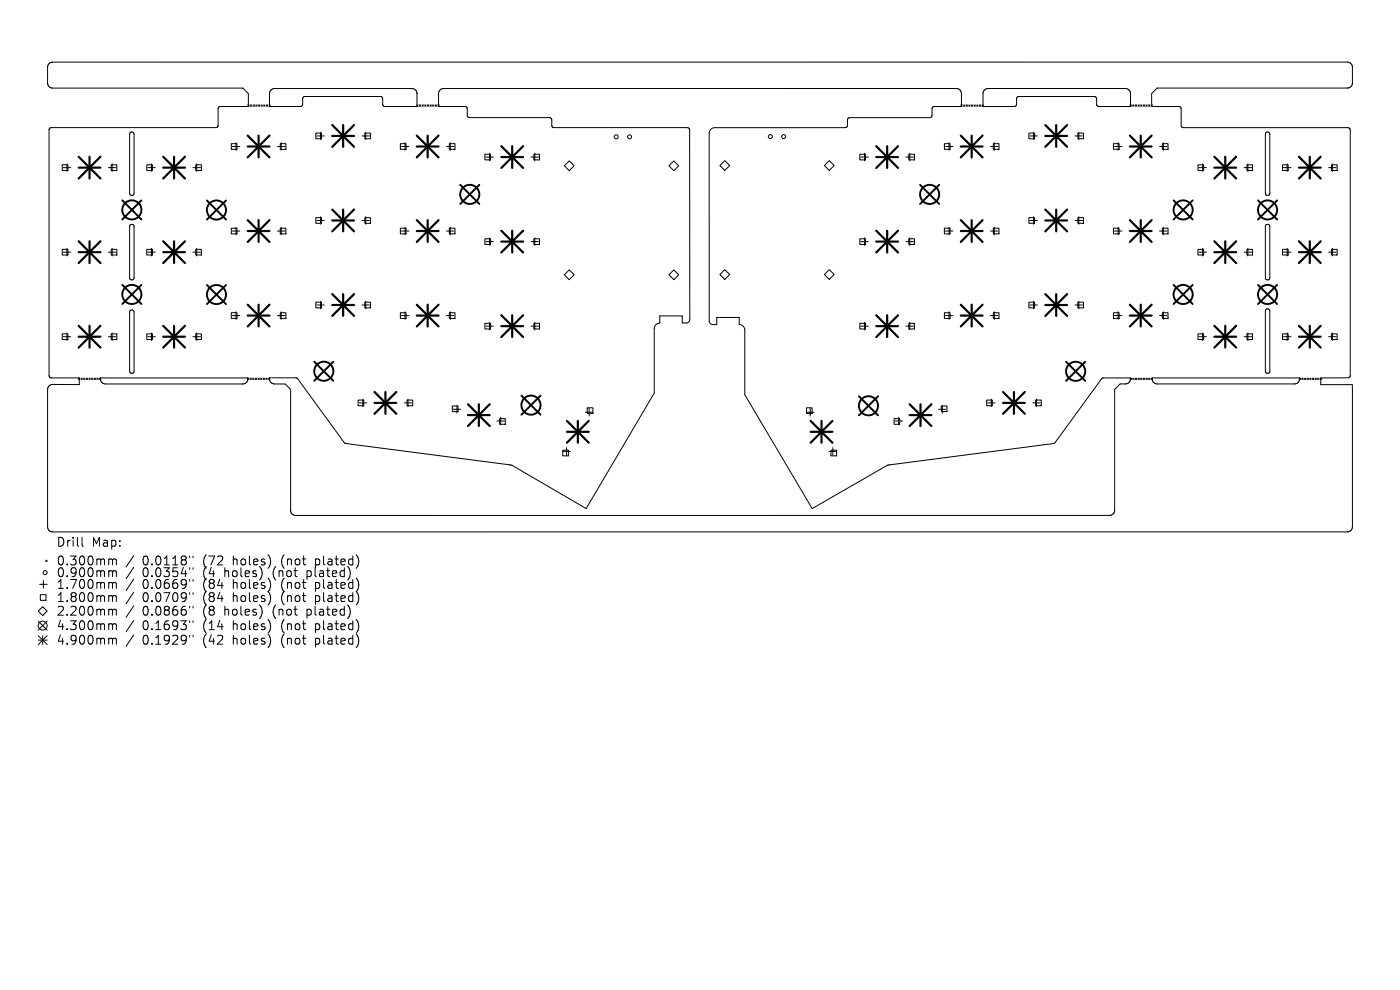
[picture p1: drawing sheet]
<svg xmlns="http://www.w3.org/2000/svg" width="297mm" height="210mm" viewBox="0 0 297 210" stroke-linecap="round" stroke-linejoin="round" font-family="sans-serif">
<defs><g id="words">
<g font-size="2.6">
<text x="11.9" y="116.2">Drill</text>
<text x="19.4" y="116.2">Map:</text>
<text x="11.9" y="120.2">0.300mm</text>
<text x="11.9" y="122.7">0.900mm</text>
<text x="11.9" y="125.2">1.700mm</text>
<text x="30.2" y="120.2">0.0118&quot;</text>
<text x="30.2" y="122.7">0.0354&quot;</text>
<text x="30.2" y="125.2">0.0669&quot;</text>
<text x="43.2" y="120.2">(72</text>
<text x="43.2" y="122.7">(4</text>
<text x="43.2" y="125.2">(84</text>
<text x="47.9" y="122.7">holes)</text>
<text x="49.7" y="120.2">holes)</text>
<text x="49.7" y="125.2">holes)</text>
<text x="58.3" y="122.7">(not</text>
<text x="60.1" y="120.2">(not</text>
<text x="60.1" y="125.2">(not</text>
<text x="65.7" y="122.7">plated)</text>
<text x="67.5" y="120.2">plated)</text>
<text x="67.5" y="125.2">plated)</text>
<text x="11.9" y="128">1.800mm</text>
<text x="11.9" y="130.9">2.200mm</text>
<text x="30.2" y="128">0.0709&quot;</text>
<text x="30.2" y="130.9">0.0866&quot;</text>
<text x="43.2" y="128">(84</text>
<text x="43.2" y="130.9">(8</text>
<text x="47.9" y="130.9">holes)</text>
<text x="49.7" y="128">holes)</text>
<text x="58.3" y="130.9">(not</text>
<text x="60.1" y="128">(not</text>
<text x="65.7" y="130.9">plated)</text>
<text x="67.5" y="128">plated)</text>
<text x="11.9" y="133.9">4.300mm</text>
<text x="11.9" y="137">4.900mm</text>
<text x="30.2" y="133.9">0.1693&quot;</text>
<text x="30.2" y="137">0.1929&quot;</text>
<text x="43.2" y="133.9">(14</text>
<text x="43.2" y="137">(42</text>
<text x="49.7" y="133.9">holes)</text>
<text x="49.7" y="137">holes)</text>
<text x="60.1" y="133.9">(not</text>
<text x="60.1" y="137">(not</text>
<text x="67.5" y="133.9">plated)</text>
<text x="67.5" y="137">plated)</text>
</g>
</g></defs>
<g fill="none" stroke="#000" stroke-width=".21">
<path d="M10.4 13.5l.8-.3h274.6a1.08 1.08 0 0 1 1.1 1v3.4a1.07 1.07 0 0 1-1.1 1.1h-40.3l-1.2 1.1v2.8l6.1 .1 .2 .4v3.5l.1 .3 .4 .2h34.9l.4 .3v52.3l-.3 .4-5.9 .1v1.4h6.7v30.2a1.07 1.07 0 0 1-1.1 1h-274.6a1.08 1.08 0 0 1-1.1-1v-29.2a1.08 1.08 0 0 1 1.1-1.1l5.6 .1v-1.4h-5.9l-.3-.1-.2-.4 .1-52.4 .5-.2h34.8l.3-.1 .2-.4v-3.5l.2-.4 6.2-.1v-2.7l-1.2-1.2h-40.3a1.08 1.08 0 0 1-1.1-1.1v-3.3zM57.5 19.1l.7-.3h29.2a1.07 1.07 0 0 1 1.1 1.1v2.7h-7l-.3-.3v-1.5l-.5-.3h-16l-.5 .3v1.5l-.3 .3h-6.7v-2.7zM88.5 19.9h.1M204 19.8a1.07 1.07 0 0 0-1.1-1h-108.8a1.08 1.08 0 0 0-1.1 1.1v2.7h5.8l.3 .5 .1 1.5 .4 .4h17l.4 .3 .1 1.5 .4 .3 28.6 .1 .2 .3v40.3a.75 .75 0 0 1-.7 .7h-.9v-1.5h-4.7v1.5a1.18 1.18 0 0 0-1.2 1.2v13.7l-14.4 24.5-15.9-9.2-35.3-4.7-10.1-13.7-.3-.2h-5.6v.3M204 19.8v2.8h-6l-.3 .5v1.5l-.4 .4h-17l-.5 .3v1.5l-.5 .3h-27.7a1.18 1.18 0 0 0-1.2 1.2l.1 39.8a.75 .75 0 0 0 .7 .7h.9v-1.5h4.7v1.6a1.18 1.18 0 0 1 1.2 1.1v13.7l14.3 24.2 16.1-9.2 35.3-4.7 10-13.7 .4-.1h5.7a1.11 1.11 0 0 1-1 1.2h-1.2l-1.1 1.2v25.7a1.07 1.07 0 0 1-1.1 1h-172.7a1.08 1.08 0 0 1-1-1v-25.7l-1.2-1.1h-2.3a1.07 1.07 0 0 1-1-1.1M204 19.8h.1M208.9 19.1l.7-.3h29.2a1.08 1.08 0 0 1 1 1v2.8h-6.8l-.3-.3-.1-1.5-.4-.3h-16.1l-.4 .3-.1 1.5-.3 .3h-6.8v-2.8zM13.2 35h1.2v1.2h-1.2zM13.4 35.6h1.6M14.2 34.8v1.6M23 35.6h1.6M23.6 35h1.2v1.2h-1.2z"/>
<path d="M23.8 34.8v1.6M27.6 28.1l.4-.1a.42 .42 0 0 1 .4 .5v12.5a.47 .47 0 0 1-.4 .4 .47 .47 0 0 1-.5-.4v-12.5zM31.1 35h1.2v1.2h-1.2zM31.3 35.6h1.6M32.1 34.8v1.6M40.9 35.6h1.6M41.5 35h1.2v1.2h-1.2zM41.7 34.8v1.6M49.1 30.5h1.2v1.2h-1.2zM49.3 31.1h1.6M50.1 30.3v1.6M52.6 22.3l.3 .2"/>
<path d="M52.9 22.3l-.3 .2M53.1 22.3l.3 .2M53.4 22.3l-.3 .2M53.7 22.3l.3 .2M54 22.3l-.3 .2M54.3 22.3l.2 .2M54.5 22.3l-.2 .2M54.8 22.3l.3 .2M55.1 22.3l-.3 .2M55.4 22.3l.3 .2M55.7 22.3l-.3 .2M55.9 22.3l.3 .2"/>
<path d="M56.2 22.3l-.3 .2M56.5 22.3l.3 .2M56.8 22.3l-.3 .2M57.1 22.3l.2 .2M57.3 22.3l-.2 .2M58.9 31.1h1.6M59.5 30.5h1.2v1.2h-1.2zM59.7 30.3v1.6M67 28.2h1.2v1.2h-1.2zM67.2 28.8h1.6M68 28v1.6M76.8 28.8h1.6"/>
<path d="M77.4 28.2h1.2v1.2h-1.2zM77.6 28v1.6M84.9 30.5h1.2v1.2h-1.2zM85.1 31.1h1.6M85.9 30.3v1.6M88.4 22.3l.3 .2M88.7 22.3l-.3 .2M89 22.3l.3 .2M89.3 22.3l-.3 .2M89.5 22.3l.3 .2M89.8 22.3l-.3 .2M90.1 22.3l.3 .2"/>
<path d="M90.4 22.3l-.3 .2M90.7 22.3l.2 .2M90.9 22.3l-.2 .2M91.2 22.3l.3 .2M91.5 22.3l-.3 .2M91.8 22.3l.3 .2M92.1 22.3l-.3 .2M92.3 22.3l.3 .2M92.6 22.3l-.3 .2M92.9 22.3l.3 .2M93.2 22.3l-.3 .2M94.7 31.1h1.6"/>
<path d="M95.3 30.5h1.2v1.2h-1.2zM95.5 30.3v1.6M102.9 32.7h1.2v1.2h-1.2zM103.1 33.3h1.6M103.9 32.5v1.6M112.7 33.3h1.6M113.3 32.7h1.2v1.2h-1.2zM113.5 32.5v1.6M119.7 35.2l1.1-1.1 1 1.1-1 1zM141.9 35.2l1-1.1 1.1 1.1-1.1 1zM152.7 35.1l1.1-1 1 1-1 1.1zM174.9 35.1l1-1 1.1 1-1.1 1.1z"/>
<path d="M182.4 32.7h1.2v1.2h-1.2zM182.6 33.3h1.6M183.4 32.5v1.6M192.2 33.3h1.6M192.8 32.7h1.2v1.2h-1.2zM193 32.5v1.6M200.3 30.5h1.2v1.2h-1.2zM200.5 31.1h1.6M201.3 30.3v1.6M203.8 22.3l.3 .2M204.1 22.3l-.3 .2M204.4 22.3l.3 .2"/>
<path d="M204.7 22.3l-.3 .2M205 22.3l.2 .2M205.2 22.3l-.2 .2M205.5 22.3l.3 .2M205.8 22.3l-.3 .2M206.1 22.3l.3 .2M206.4 22.3l-.3 .2M206.6 22.3l.3 .2M206.9 22.3l-.3 .2M207.2 22.3l.3 .2M207.5 22.3l-.3 .2M207.8 22.3l.2 .2"/>
<path d="M208 22.3l-.2 .2M208.3 22.3l.3 .2M208.6 22.3l-.3 .2M210.1 31.1h1.6M210.7 30.5h1.2v1.2h-1.2zM210.9 30.3v1.6M218.3 28.2h1.2v1.2h-1.2zM218.5 28.8h1.6M219.3 28v1.6M228.1 28.8h1.6M228.7 28.2h1.2v1.2h-1.2zM228.9 28v1.6"/>
<path d="M236.2 30.5h1.2v1.2h-1.2zM236.4 31.1h1.6M237.2 30.3v1.6M239.7 22.3l.3 .2M240 22.3l-.3 .2M240.3 22.3l.3 .2M240.6 22.3l-.3 .2M240.8 22.3l.3 .2M241.1 22.3l-.3 .2M241.4 22.3l.3 .2M241.7 22.3l-.3 .2M242 22.3l.2 .2"/>
<path d="M242.2 22.3l-.2 .2M242.5 22.3l.3 .2M242.8 22.3l-.3 .2M243.1 22.3l.3 .2M243.4 22.3l-.3 .2M243.6 22.3l.3 .2M243.9 22.3l-.3 .2M244.2 22.3l.3 .2M244.5 22.3l-.3 .2M246 31.1h1.6M246.6 30.5h1.2v1.2h-1.2zM246.8 30.3v1.6"/>
<path d="M254.1 35h1.2v1.2h-1.2zM254.3 35.6h1.6M255.1 34.8v1.6M263.9 35.6h1.6M264.5 35h1.2v1.2h-1.2zM264.7 34.8v1.6M268.6 28.1l.3-.1a.42 .42 0 0 1 .5 .5v12.5a.47 .47 0 0 1-.5 .4 .47 .47 0 0 1-.5-.4v-12.5zM272.1 35h1.2v1.2h-1.2zM272.3 35.6h1.6M273.1 34.8v1.6M281.9 35.6h1.6M282.5 35h1.2v1.2h-1.2z"/>
<path d="M282.7 34.8v1.6M13.2 52.9h1.2v1.2h-1.2zM13.4 53.5h1.6M14.2 52.7v1.6M23 53.5h1.6M23.6 52.9h1.2v1.2h-1.2zM23.8 52.7v1.6M27.6 47.7l.4-.1a.42 .42 0 0 1 .4 .5v10.8a.47 .47 0 0 1-.4 .5 .47 .47 0 0 1-.5-.5v-10.8zM31.1 52.9h1.2v1.2h-1.2zM31.3 53.5h1.6M32.1 52.7v1.6M40.9 53.5h1.6"/>
<path d="M41.5 52.9h1.2v1.2h-1.2zM41.7 52.7v1.6M49.1 48.4h1.2v1.2h-1.2zM49.3 49h1.6M50.1 48.2v1.6M58.9 49h1.6M59.5 48.4h1.2v1.2h-1.2zM59.7 48.2v1.6M67 46.2h1.2v1.2h-1.2zM67.2 46.8h1.6M68 46v1.6M76.8 46.8h1.6"/>
<path d="M77.4 46.2h1.2v1.2h-1.2zM77.6 46v1.6M84.9 48.4h1.2v1.2h-1.2zM85.1 49h1.6M85.9 48.2v1.6M94.7 49h1.6M95.3 48.4h1.2v1.2h-1.2zM95.5 48.2v1.6M102.9 50.7h1.2v1.2h-1.2zM103.1 51.3h1.6M103.9 50.4v1.7M112.7 51.3h1.6"/>
<path d="M113.3 50.7h1.2v1.2h-1.2zM113.5 50.4v1.7M119.7 58.3l1.1-1 1 1-1 1zM141.9 58.3l1-1 1.1 1-1.1 1zM152.7 58.2l1.1-1 1 1-1 1.1zM174.9 58.2l1-1 1.1 1-1.1 1.1zM182.4 50.7h1.2v1.2h-1.2zM182.6 51.3h1.6M183.4 50.4v1.7M192.2 51.3h1.6M192.8 50.7h1.2v1.2h-1.2zM193 50.4v1.7"/>
<path d="M200.3 48.4h1.2v1.2h-1.2zM200.5 49h1.6M201.3 48.2v1.6M210.1 49h1.6M210.7 48.4h1.2v1.2h-1.2zM210.9 48.2v1.6M218.3 46.2h1.2v1.2h-1.2zM218.5 46.8h1.6M219.3 46v1.6M228.1 46.8h1.6M228.7 46.2h1.2v1.2h-1.2zM228.9 46v1.6"/>
<path d="M236.2 48.4h1.2v1.2h-1.2zM236.4 49h1.6M237.2 48.2v1.6M246 49h1.6M246.6 48.4h1.2v1.2h-1.2zM246.8 48.2v1.6M254.1 52.9h1.2v1.2h-1.2zM254.3 53.5h1.6M255.1 52.7v1.6M263.9 53.5h1.6M264.5 52.9h1.2v1.2h-1.2zM264.7 52.7v1.6"/>
<path d="M268.6 47.7l.3-.1a.42 .42 0 0 1 .5 .5v10.8a.47 .47 0 0 1-.5 .5 .47 .47 0 0 1-.5-.5v-10.8zM272.1 52.9h1.2v1.2h-1.2zM272.3 53.5h1.6M273.1 52.7v1.6M281.9 53.5h1.6M282.5 52.9h1.2v1.2h-1.2zM282.7 52.7v1.6M13.2 70.8h1.2v1.2h-1.2zM13.4 71.4h1.6M14.2 70.6v1.6M23 71.4h1.6M23.6 70.8h1.2v1.2h-1.2z"/>
<path d="M23.8 70.6v1.6M27.6 65.9l.4-.1a.42 .42 0 0 1 .4 .4v12.5a.47 .47 0 0 1-.4 .5 .47 .47 0 0 1-.5-.5v-12.5zM31.1 70.8h1.2v1.2h-1.2zM31.3 71.4h1.6M32.1 70.6v1.6M40.9 71.4h1.6M41.5 70.8h1.2v1.2h-1.2zM41.7 70.6v1.6M49.1 66.3h1.2v1.2h-1.2zM49.3 66.9h1.6M50.1 66.1v1.6M58.9 66.9h1.6"/>
<path d="M59.5 66.3h1.2v1.2h-1.2zM59.7 66.1v1.6M67 64.1h1.2v1.2h-1.2zM67.2 64.7h1.6M68 63.9v1.6M76.8 64.7h1.6M77.4 64.1h1.2v1.2h-1.2zM77.6 63.9v1.6M84.9 66.3h1.2v1.2h-1.2zM85.1 66.9h1.6M85.9 66.1v1.6M94.7 66.9h1.6"/>
<path d="M95.3 66.3h1.2v1.2h-1.2zM95.5 66.1v1.6M102.9 68.6h1.2v1.2h-1.2zM103.1 69.2h1.6M103.9 68.4v1.6M112.7 69.2h1.6M113.3 68.6h1.2v1.2h-1.2zM113.5 68.4v1.6M182.4 68.6h1.2v1.2h-1.2zM182.6 69.2h1.6M183.4 68.4v1.6M192.2 69.2h1.6"/>
<path d="M192.8 68.6h1.2v1.2h-1.2zM193 68.4v1.6M200.3 66.3h1.2v1.2h-1.2zM200.5 66.9h1.6M201.3 66.1v1.6M210.1 66.9h1.6M210.7 66.3h1.2v1.2h-1.2zM210.9 66.1v1.6M218.3 64.1h1.2v1.2h-1.2zM218.5 64.7h1.6M219.3 63.9v1.6M228.1 64.7h1.6"/>
<path d="M228.7 64.1h1.2v1.2h-1.2zM228.9 63.9v1.6M236.2 66.3h1.2v1.2h-1.2zM236.4 66.9h1.6M237.2 66.1v1.6M246 66.9h1.6M246.6 66.3h1.2v1.2h-1.2zM246.8 66.1v1.6M254.1 70.8h1.2v1.2h-1.2zM254.3 71.4h1.6M255.1 70.6v1.6M263.9 71.4h1.6"/>
<path d="M264.5 70.8h1.2v1.2h-1.2zM264.7 70.6v1.6M268.6 65.6l.3-.1a.42 .42 0 0 1 .5 .5v12.7a.47 .47 0 0 1-.5 .5 .47 .47 0 0 1-.5-.5v-12.7zM272.1 70.8h1.2v1.2h-1.2zM272.3 71.4h1.6M273.1 70.6v1.6M281.9 71.4h1.6M282.5 70.8h1.2v1.2h-1.2zM282.7 70.6v1.6M16.6 80.2l.3 .3M16.9 80.2l-.3 .3M17.2 80.2l.3 .3"/>
<path d="M17.5 80.2l-.3 .3M17.7 80.2l.3 .3M18 80.2l-.3 .3M18.3 80.2l.3 .3M18.6 80.2l-.3 .3M18.9 80.2l.2 .3M19.1 80.2l-.2 .3M19.4 80.2l.3 .3M19.7 80.2l-.3 .3M20 80.2l.3 .3M20.3 80.2l-.3 .3M20.5 80.2l.3 .3"/>
<path d="M20.8 80.2l-.3 .3M21.1 80.2l.3 .3M21.3 80.4h.1M21.3 80.2h31.3a1.11 1.11 0 0 1-1.1 1.3h-29.1a1.1 1.1 0 0 1-1.1-1.3zM21.4 80.2l-.3 .3M52.5 80.2l.3 .3M52.8 80.2l-.3 .3M53 80.2l.3 .3M53.3 80.2l-.3 .3M53.6 80.2l.3 .3M53.9 80.2l-.3 .3M54.2 80.2l.2 .3"/>
<path d="M54.4 80.2l-.2 .3M54.7 80.2l.3 .3M55 80.2l-.3 .3M55.3 80.2l.3 .3M55.6 80.2l-.3 .3M55.8 80.2l.3 .3M56.1 80.2l-.3 .3M56.4 80.2l.3 .3M56.7 80.2l-.3 .3M57 80.2l.2 .3M57.2 80.4h.1M57.2 80.2l-.2 .3"/>
<path d="M76 84.9h1.2v1.2h-1.2zM76.2 85.5h1.6M77 84.7v1.6M85.8 85.5h1.6M86.4 84.9h1.2v1.2h-1.2zM86.6 84.7v1.6M96 86.1h1.2v1.2h-1.2zM96.1 86.8h1.7M97 86v1.6M105.4 89.3h1.6M106 88.8h1.2v1.2h-1.2zM106.2 88.5v1.6"/>
<path d="M119.4 95.8h1.6M119.4 95.5h1.2v1.2h-1.2zM120.2 95v1.6M124.2 87.4h1.6M124.6 86.5h1.2v1.2h-1.2zM125 86.6v1.7M171.1 87.4h1.6M171.1 86.5h1.2v1.2h-1.2zM171.9 86.6v1.7M175.9 95.8h1.6M176.3 95.5h1.2v1.2h-1.2zM176.7 95v1.6"/>
<path d="M189.7 88.8h1.2v1.2h-1.2zM189.8 89.3h1.7M190.6 88.5v1.6M199.1 86.8h1.6M199.7 86.1h1.2v1.2h-1.2zM199.9 86v1.6M209.3 84.9h1.2v1.2h-1.2zM209.5 85.5h1.6M210.3 84.7v1.6M219.1 85.5h1.6M219.7 84.9h1.2v1.2h-1.2zM219.9 84.7v1.6"/>
<path d="M239.8 80.2l.2 .3M240 80.2l-.2 .3M240.3 80.2l.3 .3M240.6 80.2l-.3 .3M240.9 80.2l.3 .3M241.2 80.2l-.3 .3M241.4 80.2l.3 .3M241.7 80.2l-.3 .3M242 80.2l.3 .3M242.3 80.2l-.3 .3M242.6 80.2l.2 .3M242.8 80.2l-.2 .3"/>
<path d="M243.1 80.2l.3 .3M243.4 80.2l-.3 .3M243.7 80.2l.3 .3M244 80.2l-.3 .3M244.2 80.2l.3 .3M244.4 80.2h31.3a1.11 1.11 0 0 1-1.1 1.2h-29.1a1.09 1.09 0 0 1-1.1-1.2zM244.5 80.2l-.3 .3M275.6 80.2l.3 .3M275.9 80.2l-.3 .3M276.2 80.2l.3 .3M276.5 80.2l-.3 .3M276.7 80.2l.3 .3"/>
<path d="M277 80.2l-.3 .3M277.3 80.2l.3 .3M277.6 80.2l-.3 .3M277.9 80.2l.2 .3M278.1 80.2l-.2 .3M278.4 80.2l.3 .3M278.7 80.2l-.3 .3M279 80.2l.3 .3M279.3 80.2l-.3 .3M279.5 80.2l.3 .3M279.8 80.2l-.3 .3M280.1 80.2l.3 .3"/>
<path d="M280.4 80.2l-.3 .3M9.7 118.8l.3 .3M10 118.8l-.3 .3M17.4 114v1.6l.3 .3M23.3 118.6l.5 .1 .1 .1M23.9 118.8l.2-.2 .5 .1 .1 1.1M23.9 118.8v1M28.4 117.9l-1.6 2.4M40.2 117.9v.4M41 117.9v.4M8.1 131.8l1.9 1.9M8.1 134.8l1.9 1.9"/>
<path d="M8.1 135.8h1.9M8.4 124h1.6M8.5 126.1h1.3v1.2h-1.3zM9.1 128.7l.9 .9-.9 1-1-1zM9.1 134.8v1.9M9.2 123.2v1.6M10 131.8l-1.9 1.9M10 134.8l-1.9 1.9M23.3 121.1l.5 .1 .1 .1M23.3 123.6h.5l.1 .2M23.3 126.4h.5l.1 .2M23.3 129.2l.5 .1 .1 .2"/>
<path d="M23.3 132.3h.3l.3 .3M23.3 135.4h.3l.3 .3M23.9 121.3v1M23.9 123.8v1M23.9 126.6v1M23.9 129.5v1M23.9 132.6v1M23.9 135.7v.9M23.9 121.3l.2-.2 .5 .1 .1 1.1M23.9 123.8l.2-.2h.5l.1 1.2M23.9 126.6l.2-.2h.5l.1 1.2M23.9 129.5l.2-.3 .5 .1 .1 1.2"/>
<path d="M23.9 132.6l.2-.3 .5 .1 .1 1.2M23.9 135.7l.2-.3 .5 .1 .1 1.1M28.4 120.3l-1.6 2.5M28.4 122.8l-1.6 2.5M28.4 125.6l-1.6 2.5M28.4 128.5l-1.6 2.4M28.4 131.6l-1.6 2.4M28.4 134.7l-1.6 2.4M40.2 120.4v.4M40.2 122.9v.4M40.2 125.7v.4M40.2 128.6v.4"/>
<path d="M40.2 131.7v.3M40.2 134.8v.3M41 120.4v.4M41 122.9v.4M41 125.7v.4M41 128.6v.4M41 131.7v.3M41 134.8v.3"/>
<circle cx="130.7" cy="29" r=".42"/>
<circle cx="133.6" cy="29" r=".42"/>
<circle cx="163.4" cy="29" r=".42"/>
<circle cx="166.3" cy="29" r=".42"/>
<circle cx="9.1" cy="132.7" r=".94"/>
<circle cx="9.6" cy="121.5" r=".42"/>
</g>
<g fill="none" stroke="#000" stroke-width=".41">
<path d="M97.6 39.2l4.1 4.1M101.7 39.2l-4.1 4.1M195.2 39.2l4 4.1M199.2 39.2l-4 4.1M25.9 42.5l4.1 4.1M30 42.5l-4.1 4.1M43.9 42.5l4 4.1M47.9 42.5l-4 4.1M249 42.5l4 4.1M253 42.5l-4 4.1M266.9 42.5l4 4.1M270.9 42.5l-4 4.1"/>
<path d="M25.9 60.4l4.1 4.1M30 60.4l-4.1 4.1M43.9 60.5l4 4M47.9 60.5l-4 4M66.7 76.7l4 4.1M70.7 76.7l-4 4.1M226.2 76.7l4 4.1M230.2 76.7l-4 4.1M249 60.4l4 4.1M253 60.4l-4 4.1M266.9 60.4l4 4.1M270.9 60.4l-4 4.1"/>
<path d="M110.6 83.9l4.1 4.1M114.7 83.9l-4.1 4.1M182.2 84.1l4.1 4M186.3 84.1l-4.1 4"/>
<circle cx="28" cy="44.5" r="2.03"/>
<circle cx="45.9" cy="44.6" r="2.03"/>
<circle cx="99.7" cy="41.2" r="2.03"/>
<circle cx="197.2" cy="41.2" r="2.03"/>
<circle cx="251" cy="44.5" r="2.03"/>
<circle cx="268.9" cy="44.5" r="2.03"/>
<circle cx="28" cy="62.5" r="2.03"/>
<circle cx="45.9" cy="62.5" r="2.03"/>
<circle cx="68.7" cy="78.8" r="2.03"/>
<circle cx="228.2" cy="78.8" r="2.03"/>
<circle cx="251" cy="62.5" r="2.03"/>
<circle cx="268.9" cy="62.5" r="2.03"/>
<circle cx="112.6" cy="85.9" r="2.03"/>
<circle cx="184.2" cy="86.1" r="2.03"/>
</g>
<g fill="none" stroke="#000" stroke-width=".46">
<path d="M16.7 33.2l4.6 4.7M16.7 35.6h4.6M19 33.2v4.7M21.3 33.2l-4.6 4.7M34.6 35.6h4.6M34.6 33.2l4.6 4.7M36.9 33.2v4.7M39.2 33.2l-4.6 4.7M52.5 28.8l4.7 4.6M52.5 31.1h4.7M54.9 28.8v4.6M57.2 28.8l-4.7 4.6"/>
<path d="M70.5 26.5l4.6 4.6M70.5 28.8h4.6M72.8 26.5v4.6M75.1 26.5l-4.6 4.6M88.4 31.1h4.6M88.4 28.8l4.6 4.6M90.7 28.8v4.6M93 28.8l-4.6 4.6M106.3 31l4.7 4.6M106.3 33.3h4.7M108.7 31v4.6M111 31l-4.7 4.6"/>
<path d="M185.9 33.3h4.6M185.9 31l4.6 4.6M188.2 31v4.6M190.5 31l-4.6 4.6M203.8 31.1h4.6M203.8 28.8l4.6 4.6M206.1 28.8v4.6M208.4 28.8l-4.6 4.6M221.8 28.8h4.6M221.8 26.5l4.6 4.6M224.1 26.5v4.6M226.4 26.5l-4.6 4.6"/>
<path d="M239.7 31.1h4.6M239.7 28.8l4.6 4.6M242 28.8v4.6M244.3 28.8l-4.6 4.6M257.6 35.6h4.6M257.6 33.2l4.6 4.7M259.9 33.2v4.7M262.2 33.2l-4.6 4.7M275.6 35.6h4.6M275.6 33.2l4.6 4.7M277.9 33.2v4.7M280.2 33.2l-4.6 4.7"/>
<path d="M16.7 51.2l4.6 4.6M16.7 53.5h4.6M19 51.2v4.6M21.3 51.2l-4.6 4.6M34.6 53.5h4.6M34.6 51.2l4.6 4.6M36.9 51.2v4.6M39.2 51.2l-4.6 4.6M52.5 46.7l4.7 4.6M52.5 49h4.7M54.9 46.7v4.6M57.2 46.7l-4.7 4.6"/>
<path d="M70.5 44.5l4.6 4.6M70.5 46.8h4.6M72.8 44.5v4.6M75.1 44.5l-4.6 4.6M88.4 49h4.6M88.4 46.7l4.6 4.6M90.7 46.7v4.6M93 46.7l-4.6 4.6M106.3 48.9l4.7 4.7M106.3 51.3h4.7M108.7 48.9v4.7M111 48.9l-4.7 4.7"/>
<path d="M185.9 51.3h4.6M185.9 48.9l4.6 4.7M188.2 48.9v4.7M190.5 48.9l-4.6 4.7M203.8 49h4.6M203.8 46.7l4.6 4.6M206.1 46.7v4.6M208.4 46.7l-4.6 4.6M221.8 46.8h4.6M221.8 44.5l4.6 4.6M224.1 44.5v4.6M226.4 44.5l-4.6 4.6"/>
<path d="M239.7 49h4.6M239.7 46.7l4.6 4.6M242 46.7v4.6M244.3 46.7l-4.6 4.6M257.6 53.5h4.6M257.6 51.2l4.6 4.6M259.9 51.2v4.6M262.2 51.2l-4.6 4.6M275.6 53.5h4.6M275.6 51.2l4.6 4.6M277.9 51.2v4.6M280.2 51.2l-4.6 4.6"/>
<path d="M16.7 69.1l4.6 4.6M16.7 71.4h4.6M19 69.1v4.6M21.3 69.1l-4.6 4.6M34.6 71.4h4.6M34.6 69.1l4.6 4.6M36.9 69.1v4.6M39.2 69.1l-4.6 4.6M52.5 64.6l4.7 4.7M52.5 66.9h4.7M54.9 64.6v4.7M57.2 64.6l-4.7 4.7"/>
<path d="M70.5 62.4l4.6 4.6M70.5 64.7h4.6M72.8 62.4v4.6M75.1 62.4l-4.6 4.6M88.4 66.9h4.6M88.4 64.6l4.6 4.7M90.7 64.6v4.7M93 64.6l-4.6 4.7M106.3 66.9l4.7 4.6M106.3 69.2h4.7M108.7 66.9v4.6M111 66.9l-4.7 4.6"/>
<path d="M185.9 69.2h4.6M185.9 66.9l4.6 4.6M188.2 66.9v4.6M190.5 66.9l-4.6 4.6M203.8 66.9h4.6M203.8 64.6l4.6 4.7M206.1 64.6v4.7M208.4 64.6l-4.6 4.7M221.8 64.7h4.6M221.8 62.4l4.6 4.6M224.1 62.4v4.6M226.4 62.4l-4.6 4.6"/>
<path d="M239.7 66.9h4.6M239.7 64.6l4.6 4.7M242 64.6v4.7M244.3 64.6l-4.6 4.7M257.6 71.4h4.6M257.6 69.1l4.6 4.6M259.9 69.1v4.6M262.2 69.1l-4.6 4.6M275.6 71.4h4.6M275.6 69.1l4.6 4.6M277.9 69.1v4.6M280.2 69.1l-4.6 4.6"/>
<path d="M79.4 83.2l4.7 4.6M79.4 85.5h4.7M81.8 83.2v4.6M84.1 83.2l-4.7 4.6M99.3 85.7l4.6 4.7M99.3 88.1h4.6M101.6 85.7v4.7M103.9 85.7l-4.6 4.7M120.3 89.3l4.6 4.6M120.3 91.6h4.6M122.6 89.3v4.6M124.9 89.3l-4.6 4.6"/>
<path d="M172 91.6h4.6M172 89.3l4.6 4.6M174.3 89.3v4.6M176.6 89.3l-4.6 4.6M193 88.1h4.6M193 85.7l4.6 4.7M195.3 85.7v4.7M197.6 85.7l-4.6 4.7M212.8 85.5h4.6M212.8 83.2l4.6 4.6M215.1 83.2v4.6M217.4 83.2l-4.6 4.6"/>
</g>
<use href="#words"/>
</svg>
